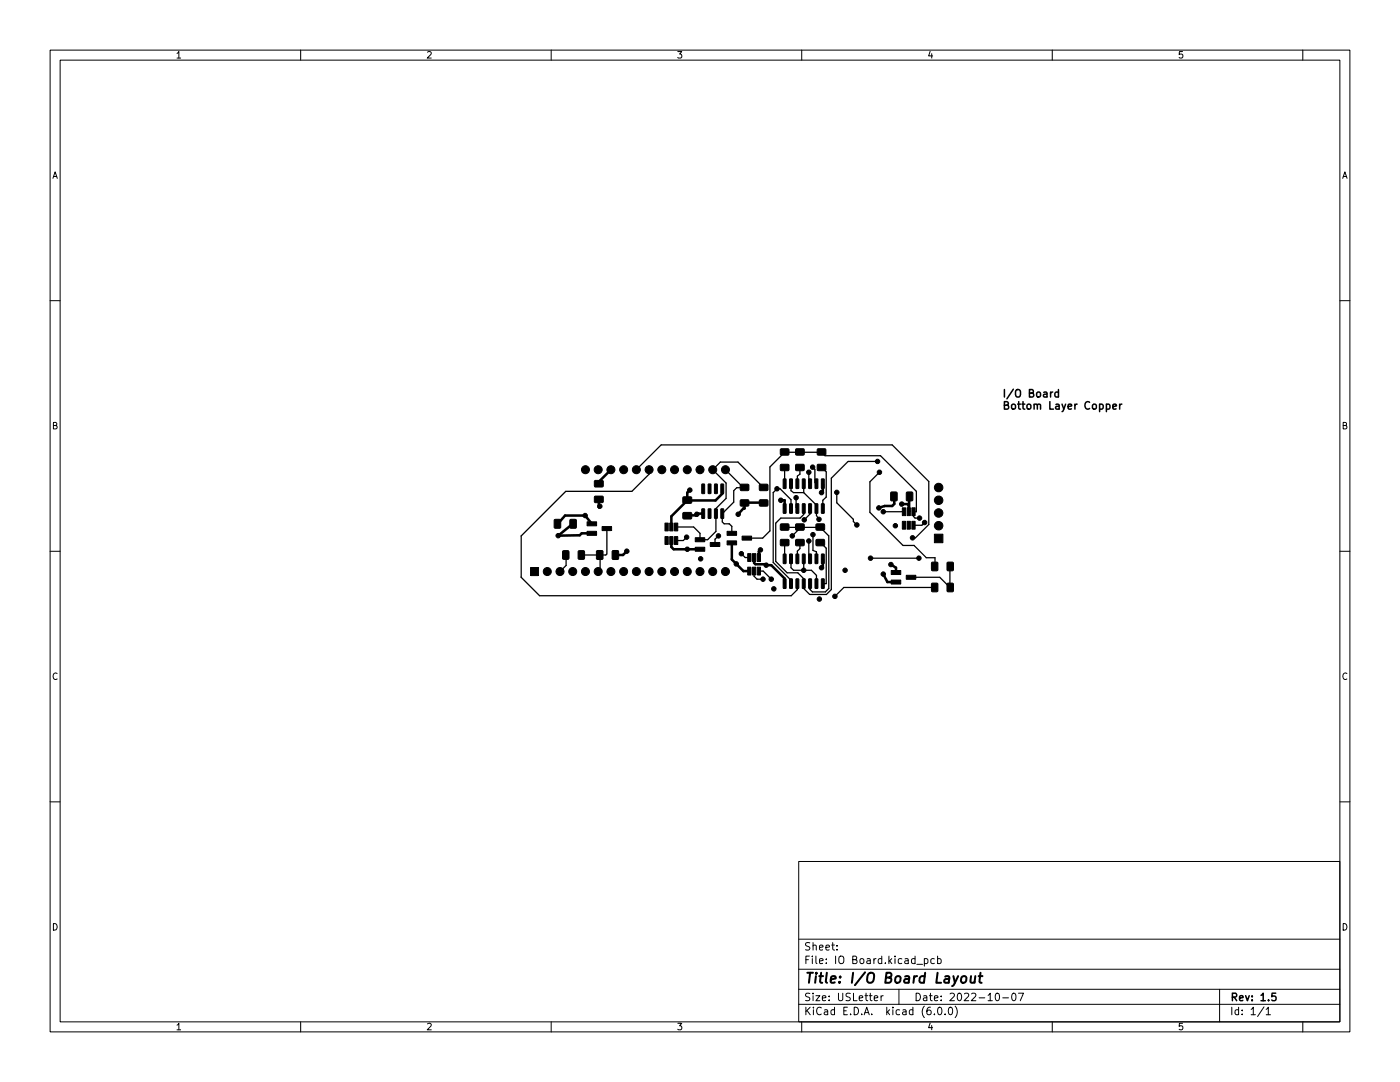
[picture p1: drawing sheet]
<svg xmlns="http://www.w3.org/2000/svg" width="279mm" height="216mm" viewBox="0 0 279 216" stroke-linecap="round" stroke-linejoin="round" font-family="sans-serif">
<defs><g id="words">
<text font-size="2.8" x="160.4" y="196.2">Title: I/O Board Layout</text>
<g font-size="2.1">
<text x="199.9" y="79.3">I/O Board</text>
<text x="199.9" y="81.7">Bottom Layer Copper</text>
<text x="160.4" y="189.7">Sheet:</text>
<text x="160.4" y="192.4">File: IO Board.kicad_pcb</text>
<text x="160.4" y="202.5">KiCad E.D.A. kicad (6.0.0)</text>
<text x="160.4" y="199.7">Size: USLetter</text>
<text x="182.4" y="199.7">Date: 2022-10-07</text>
<text x="245.4" y="199.7">Rev: 1.5</text>
<text x="245.4" y="202.5">Id: 1/1</text>
</g>
<g font-size="1.8">
<text x="35" y="11.6">1</text>
<text x="85" y="11.6">2</text>
<text x="135" y="11.6">3</text>
<text x="185" y="11.6">4</text>
<text x="235" y="11.6">5</text>
<text x="10.3" y="35.6">A</text>
<text x="267.7" y="35.6">A</text>
<text x="10.3" y="85.7">B</text>
<text x="267.7" y="85.7">B</text>
<text x="10.3" y="135.6">C</text>
<text x="267.7" y="135.6">C</text>
<text x="10.3" y="185.7">D</text>
<text x="267.7" y="185.7">D</text>
<text x="35" y="205.6">1</text>
<text x="85" y="205.6">2</text>
<text x="135" y="205.6">3</text>
<text x="185" y="205.6">4</text>
<text x="235" y="205.6">5</text>
</g>
</g></defs>
<g fill="none" stroke="#000" stroke-width=".2">
<path d="M10 10h259.4v195.9h-259.4zM12 12h255.4v191.9h-255.4zM60 10v2M110 10v2M160 10v2M210 10v2M260 10v2M10 60h2M267.4 60h2M10 110h2M267.4 110h2M10 160h2"/>
<path d="M267.4 160h2M159.4 171.9h108v32h-108zM159.4 197.4h108M159.4 193.4h108M159.4 187.4h108M167 189.4v.2M167 188.7v.1M174.5 199.2l.7-.2-.1-.3h-.4l-.2 .2v.7h.6M175.8 198.7v1M176.3 198.7l-.5 .3M179.4 197.4v3M183 192.4h1.1"/>
<path d="M184.5 191.4l.4-.1 .3 .3-.2 .6h-.5M184.5 191.3v1.5M186.5 191.4l-.5-.1-.2 .3 .1 .6h.6M187.1 191.4l.4-.1 .3 .3-.1 .6h-.6M187.1 190.8v1.5M198.8 198.3l.2-.1a.8 .8 0 0 1 .5 .7 .8 .8 0 0 1-.5 .8l-.2-.2-.2-.4zM200.1 199.1h1.2M202 198.3l.3-.1a.8 .8 0 0 1 .5 .7 .8 .8 0 0 1-.5 .8l-.3-.2-.1-.4zM203.3 198.2h1l-.7 1.5M243.4 197.4v6.5M60 203.9v2M110 203.9v2"/>
<path d="M159.4 200.4h108M160 203.9v2M186.5 202.3v.2M187.3 201h.2a.8 .8 0 0 1 .5 .7 .8 .8 0 0 1-.5 .8 1 1 0 0 1-.2-1.5zM188.6 202.3v.2M189.4 201.1l.2-.1a.8 .8 0 0 1 .5 .7 .8 .8 0 0 1-.5 .8l-.2-.2-.1-.4zM190.6 200.8a1.72 1.72 0 0 1 0 2.2M210 203.9v2M252.3 200.9l-1.3 1.9M252.7 201.4l.4-.4v1.5M252.7 202.5h.8M260 203.9v2"/>
</g>
<path d="M210.1 78.2l-.4 .3M211.2 78.3l-.4-.1-.3 .3 .2 .7h.5M211.2 77.7v1.5M222.1 81.1l.7-.1-.1-.3-.4-.1-.2 .3 .1 .7h.5M223.5 80.6v1M223.9 80.6l-.4 .3M254.6 198.2h-.7l-.1 .7 .2-.2 .5 .1 .2 .2-.1 .5-.2 .2-.6-.2" fill="none" stroke="#000" stroke-width=".3"/>
<path d="M192 195a.52 .52 0 0 1 .5-.2 .52 .52 0 0 1 .4 .4l-.1 .5a.55 .55 0 0 1-.5 .4 .55 .55 0 0 1-.5-.4zM193.8 194.8l-.1 1.2a.57 .57 0 0 0 .8-.1M194.6 194.8l-.1 1.3M195.3 194.8h.8M195.7 194.1l-.2 1.7v.2l.4 .1" fill="none" stroke="#000" stroke-width=".4"/>
<g fill="#000" stroke="#000" stroke-width=".2">
<path d="M118.7 95.9h1.6v1.2h-1.6zM118.7 99.1h1.6v1.1h-1.6zM140.1 96.6l.5 .1-.1 1.8-.5-.1zM141.3 96.6l.6 .1-.1 1.8-.5-.1zM142.6 96.6l.6 .1-.1 1.8-.5-.1zM143.9 96.6l.5 .1v1.8l-.5-.1zM147.8 96.7h1.6v1.1h-1.6zM151.6 96.7h1.6v1.1h-1.6zM156.3 95.6h.6l-.1 1.9-.5-.1zM155.8 89.6h1.6v1.2h-1.6zM155.8 92.7h1.6v1.2h-1.6zM157.6 95.6h.5v1.9l-.5-.1z"/>
<path d="M158.9 95.6h.5l-.1 1.9-.5-.1zM158.8 89.6h1.6v1.2h-1.6zM158.8 92.7h1.6v1.2h-1.6zM160.1 95.6h.6l-.1 1.9-.5-.1zM161.4 95.6h.6l-.1 1.9-.5-.1zM162.7 95.6h.5l-.1 1.9-.4-.1zM164 95.6h.5l-.1 1.9-.5-.1zM163.2 89.6h1.6v1.2h-1.6zM163.2 92.7h1.6v1.2h-1.6zM177.8 98.2h1.2v1.7h-1.2zM180.9 98.2h1.2v1.7h-1.2zM105.9 113.2h1.6v1.6h-1.6z"/>
<path d="M110.7 103.7h1.1v1.6h-1.1zM112.3 109.9h1.2v1.6h-1.2zM113.8 103.7h1.2v1.6h-1.2zM115.4 109.9h1.2v1.6h-1.2zM117.2 106h1.9v.8h-1.9zM117.2 104.1h1.9v.8h-1.9zM119.1 109.9h1.2v1.7h-1.2zM120.2 105.1h1.9v.8h-1.9zM122.2 109.9h1.2v1.7h-1.2zM132.7 104.4h.7v1.5h-.7zM132.7 107.1h.7v1.5h-.7zM133.7 104.4h.6v1.5h-.6z"/>
<path d="M133.7 107.1h.6v1.5h-.6zM134.6 104.4h.7v1.5h-.7zM134.6 107.1h.7v1.5h-.7zM136.3 102.3h1.7v1.2h-1.7zM136.3 99.2h1.7v1.2h-1.7zM138.8 109.2h1.8v.8h-1.8zM138.8 107.3h1.8v.8h-1.8zM140.1 101.6h.5l-.1 1.8h-.5zM141.8 108.2h1.8v.8h-1.8zM141.3 101.6h.6l-.1 1.8h-.5zM142.6 101.6h.6l-.1 1.8h-.5zM143.9 101.6h.5v1.8h-.5z"/>
<path d="M145.1 107.9h1.9v.8h-1.9zM145.1 106h1.9v.8h-1.9zM147.8 99.8h1.6v1.1h-1.6zM148.1 107h1.9v.8h-1.9zM149.2 110.5h.7v1.5h-.7zM149.2 113.2h.7v1.5h-.7zM150.2 110.5h.6v1.5h-.6zM150.2 113.2h.6v1.5h-.6zM151.1 110.5h.7v1.5h-.7zM151.1 113.2h.7v1.5h-.7zM151.6 99.8h1.6v1.1h-1.6zM156.3 110.6h.6l-.1 1.9-.5-.1z"/>
<path d="M156.3 115.5l.6 .1-.1 1.8-.5-.1zM156.3 100.5l.6 .1-.1 1.8h-.5zM155.8 104.6h1.6v1.1h-1.6zM155.8 107.7h1.6v1.1h-1.6zM157.6 110.6h.5v1.9l-.5-.1zM157.6 115.5l.5 .1v1.8l-.5-.1zM157.6 100.5l.5 .1v1.8h-.5zM158.9 110.6h.5l-.1 1.9-.5-.1zM158.9 115.5l.5 .1-.1 1.8-.5-.1zM158.9 100.5l.5 .1-.1 1.8h-.5zM158.8 104.6h1.6v1.1h-1.6zM158.8 107.7h1.6v1.1h-1.6z"/>
<path d="M160.1 110.6h.6l-.1 1.9-.5-.1zM160.1 115.5l.6 .1-.1 1.8-.5-.1zM160.1 100.5l.6 .1-.1 1.8h-.5zM161.4 110.6h.6l-.1 1.9-.5-.1zM161.4 115.5l.6 .1-.1 1.8-.5-.1zM161.4 100.5l.6 .1-.1 1.8h-.5zM162.7 110.6h.5l-.1 1.9-.4-.1zM162.7 115.5l.5 .1-.1 1.8-.4-.1zM162.7 100.5l.5 .1-.1 1.8h-.4zM162.9 104.6h1.6v1.1h-1.6zM162.9 107.7h1.6v1.1h-1.6zM164 110.6h.5l-.1 1.9-.5-.1z"/>
<path d="M164 115.5l.5 .1-.1 1.8-.5-.1zM164 100.5l.5 .1-.1 1.8h-.5zM177.9 115.7h1.9v.8h-1.9zM177.9 113.8h1.9v.8h-1.9zM180.1 101.3h.6v1.6h-.6zM180.1 104h.6v1.6h-.6zM180.9 114.8h1.9v.8h-1.9zM181 101.3h.7v1.6h-.7zM181 104h.7v1.6h-.7zM182 101.3h.6v1.6h-.6zM182 104h.6v1.6h-.6zM186 112.2h1.1v1.6h-1.1z"/>
<path d="M186 116.4h1.1v1.6h-1.1zM186.5 106.6h1.7v1.7h-1.7zM189.1 112.2h1.1v1.6h-1.1zM189.1 116.4h1.1v1.6h-1.1z"/>
<circle cx="116.8" cy="93.7" r=".8"/>
<circle cx="119.4" cy="93.7" r=".8"/>
<circle cx="121.9" cy="93.7" r=".8"/>
<circle cx="124.5" cy="93.7" r=".8"/>
<circle cx="127" cy="93.7" r=".8"/>
<circle cx="129.5" cy="93.7" r=".8"/>
<circle cx="132.1" cy="93.7" r=".8"/>
<circle cx="134.6" cy="93.7" r=".8"/>
<circle cx="137.2" cy="93.7" r=".8"/>
<circle cx="137.7" cy="97.8" r=".44"/>
<circle cx="139.7" cy="93.7" r=".8"/>
<circle cx="142.2" cy="93.7" r=".8"/>
<circle cx="144.8" cy="93.7" r=".8"/>
<circle cx="155.1" cy="97.5" r=".44"/>
<circle cx="155.8" cy="99.8" r=".44"/>
<circle cx="158.9" cy="99.3" r=".44"/>
<circle cx="161.4" cy="94.2" r=".44"/>
<circle cx="162.2" cy="93.2" r=".44"/>
<circle cx="164" cy="98.3" r=".44"/>
<circle cx="167" cy="98.2" r=".44"/>
<circle cx="175.1" cy="92.1" r=".44"/>
<circle cx="175.5" cy="94.2" r=".44"/>
<circle cx="187.3" cy="99.8" r=".85"/>
<circle cx="187.3" cy="97.3" r=".85"/>
<circle cx="109.2" cy="114" r=".8"/>
<circle cx="111.4" cy="106.9" r=".44"/>
<circle cx="111.8" cy="114" r=".8"/>
<circle cx="114.3" cy="114" r=".8"/>
<circle cx="116.8" cy="102.9" r=".44"/>
<circle cx="116.8" cy="114" r=".8"/>
<circle cx="119.4" cy="114" r=".8"/>
<circle cx="119.7" cy="101" r=".44"/>
<circle cx="121.9" cy="114" r=".8"/>
<circle cx="124.5" cy="114" r=".8"/>
<circle cx="125.1" cy="110" r=".44"/>
<circle cx="127" cy="114" r=".8"/>
<circle cx="129.5" cy="114" r=".8"/>
<circle cx="132.1" cy="114" r=".8"/>
<circle cx="134.6" cy="114" r=".8"/>
<circle cx="137" cy="107.2" r=".44"/>
<circle cx="137.2" cy="114" r=".8"/>
<circle cx="137.2" cy="109.6" r=".44"/>
<circle cx="139.1" cy="102.6" r=".44"/>
<circle cx="139.7" cy="114" r=".8"/>
<circle cx="139.8" cy="111.5" r=".44"/>
<circle cx="142.2" cy="114" r=".8"/>
<circle cx="143.4" cy="106.9" r=".44"/>
<circle cx="144.8" cy="114" r=".8"/>
<circle cx="146.9" cy="112.5" r=".44"/>
<circle cx="147.3" cy="102.6" r=".44"/>
<circle cx="148" cy="110.5" r=".44"/>
<circle cx="151.8" cy="109.7" r=".44"/>
<circle cx="152.3" cy="115.6" r=".44"/>
<circle cx="152.9" cy="112.8" r=".44"/>
<circle cx="153.9" cy="115.6" r=".44"/>
<circle cx="154.4" cy="117.5" r=".44"/>
<circle cx="158.1" cy="106.9" r=".44"/>
<circle cx="160.4" cy="113.8" r=".44"/>
<circle cx="160.5" cy="103.7" r=".44"/>
<circle cx="161.4" cy="108" r=".44"/>
<circle cx="162.2" cy="106.7" r=".44"/>
<circle cx="163.4" cy="103.6" r=".44"/>
<circle cx="163.5" cy="119.5" r=".44"/>
<circle cx="164" cy="113.3" r=".44"/>
<circle cx="166.6" cy="119" r=".44"/>
<circle cx="168.7" cy="113.8" r=".44"/>
<circle cx="171" cy="104.8" r=".44"/>
<circle cx="173.7" cy="111.4" r=".44"/>
<circle cx="175.4" cy="101.3" r=".44"/>
<circle cx="176.3" cy="102.1" r=".44"/>
<circle cx="176.3" cy="114.6" r=".44"/>
<circle cx="177.8" cy="112.6" r=".44"/>
<circle cx="178.7" cy="104.9" r=".44"/>
<circle cx="180" cy="100.6" r=".44"/>
<circle cx="182.1" cy="107.3" r=".44"/>
<circle cx="183.4" cy="111.4" r=".44"/>
<circle cx="183.5" cy="103.4" r=".44"/>
<circle cx="184.5" cy="104.3" r=".44"/>
<circle cx="187.3" cy="104.9" r=".85"/>
<circle cx="187.3" cy="102.4" r=".85"/>
</g>
<g fill="none" stroke="#000" stroke-width=".51">
<path d="M119.5 99.6v1.6l.2-.2M121.9 93.7l-2.4 2.4v.5M137.2 99.9l-3.2 3.1v2.2M137.7 97.8l-.5 .5v1.6M144.1 97.5v1l-1.3 1.4h-5.6M155.8 99.8h.8v1.7M164.2 96.5v1.5l-.2 .3M178.5 99.1v1.4l-.4 .5h-1.6l-1.1 .3M181.4 99.1v3v-1.3l-.3-.2h-1.1M114.3 104.5l-2.9 2.4 4.3-.1 .4-.4h2M116.7 102.9h-3.9l-1.5 1.6M116.8 102.9l1.3 1.6"/>
<path d="M125.1 110l-.8 .7h-1.6M134 107.9v1.2l.4 .5h5.3M140.3 102.5h-1.1l-.4 .3h-1.6M146 108.3v3.3l2.4 2.4h1.1M150.5 111.3v1l.3 .3h1.9l.2 .2h1l2.7 2.6v1.1M151.8 109.7l-.4 .3v1.3M152.4 100.3h-3.8v1.2h-.3l-1 1.1M164.2 111.5v1.5l-.2 .3M176.3 114.6l.8 1.5h1.7M177.8 112.6l1 .7v.9"/>
</g>
<g fill="none" stroke="#000" stroke-width=".25">
<path d="M127 93.7l5-4.9h46.1l7.3 7.3v8.6l-2.7 2.6h-.6M129.5 93.7v.9l-3.4 3.4h-13.2l-8.9 8.9v8.3l3.7 3.7h50.2l1.2-1.3v-1.1M144.8 93.7l3.6 3.6M148.6 97.3h-1.6l-.6 .6v2.3l-2.3 2.3v1.6l.4 .4h1l.5 .5v1.4M152.4 97.3l-5.1-5.1h-3.5l-1.6 1.5 2.7 2.7v3l-2 2.1v4.5l-1.7 1.7h-1.5v-1.3l-1.3-1.2h-3.5M156.6 93.2v3.3M157.9 96.5v1.4l.5 .4h2M158.9 99.3v1.9l.2 .3M159.6 93.2v1.4l-.5 .4v1.5M160.4 96.5v1.8M160.4 98.3l2.5 2.5v2.1l.5 .7M161.4 94.2v2.1l.3 .2"/>
<path d="M162.2 93.2l.4 .5v2.5l.3 .3M164 93.2l.9 1v5l-.7 .6v1.7M167 98.2v2.1l3.3 3.3v.5l.7 .7M175.1 92.1h-5.8l-3.4 3.3v22.2l-1 1h-3.3l-1.2-1.2v-1.9l-1.2-1.2h-2.1l-2.3-2.3v-7.6l1-1h3.9l.7-.7v-1.2M175.5 94.2l-1.9 1.9v6.1l6.6 6.6h2.2l2.5 2.5h1.7v1.7M113 110.7v2.1l-1.2 1.2M119.8 110.7v3l-.4 .3M121.1 105.5v5l-.2 .2h-4.9M137 107.2l-.6 .7h-1.5M143.4 106.9l-.7 .7v1M148 110.5l.7 .8h.8M150.5 114v1l.6 .6h1.2"/>
<path d="M151.4 114h.9l1.6 1.6M156.6 105.2h7.1l1.7 1.7v10.5l-.7 .7h-2.6l-.4-.5v-1.1M156.6 108.2v3.3M157.9 101.5v-1.8l-2.2-2.2h-.6l-.8 .8v13.9l3.6 3.6v.7M157.9 111.5v1.8l.5 .5h3.5l1 1v1.7M159.6 105.2v.2l-1.5 1.5M159.6 108.2v1.3l-.5 .5v1.5M160.4 113.8h.1M160.4 111.5v2.3M161.4 108v3.3l.3 .2M161.7 101.5v1.1l-1.2 1.1M162.2 106.7v3.1l.7 .3v1.4"/>
<path d="M163.7 108.2l1.2 1.2v7.1h-.7M173.7 111.4h9.7M176.3 102.1h4.1M183.5 103.4h-.9l-.3-.3v-1h.6v-4.1l-7.2-7.1h-11.1l-.6-.7h-7.4l-2.9 3v12.7l-1.5 1.5h-3.2M184.5 104.3l-.5 .5h-1.7M186.6 117.2h-18.2l-1.8 1.8M189.6 113v4.2l-2.1-2h-5.7"/>
</g>
<use href="#words"/>
</svg>
